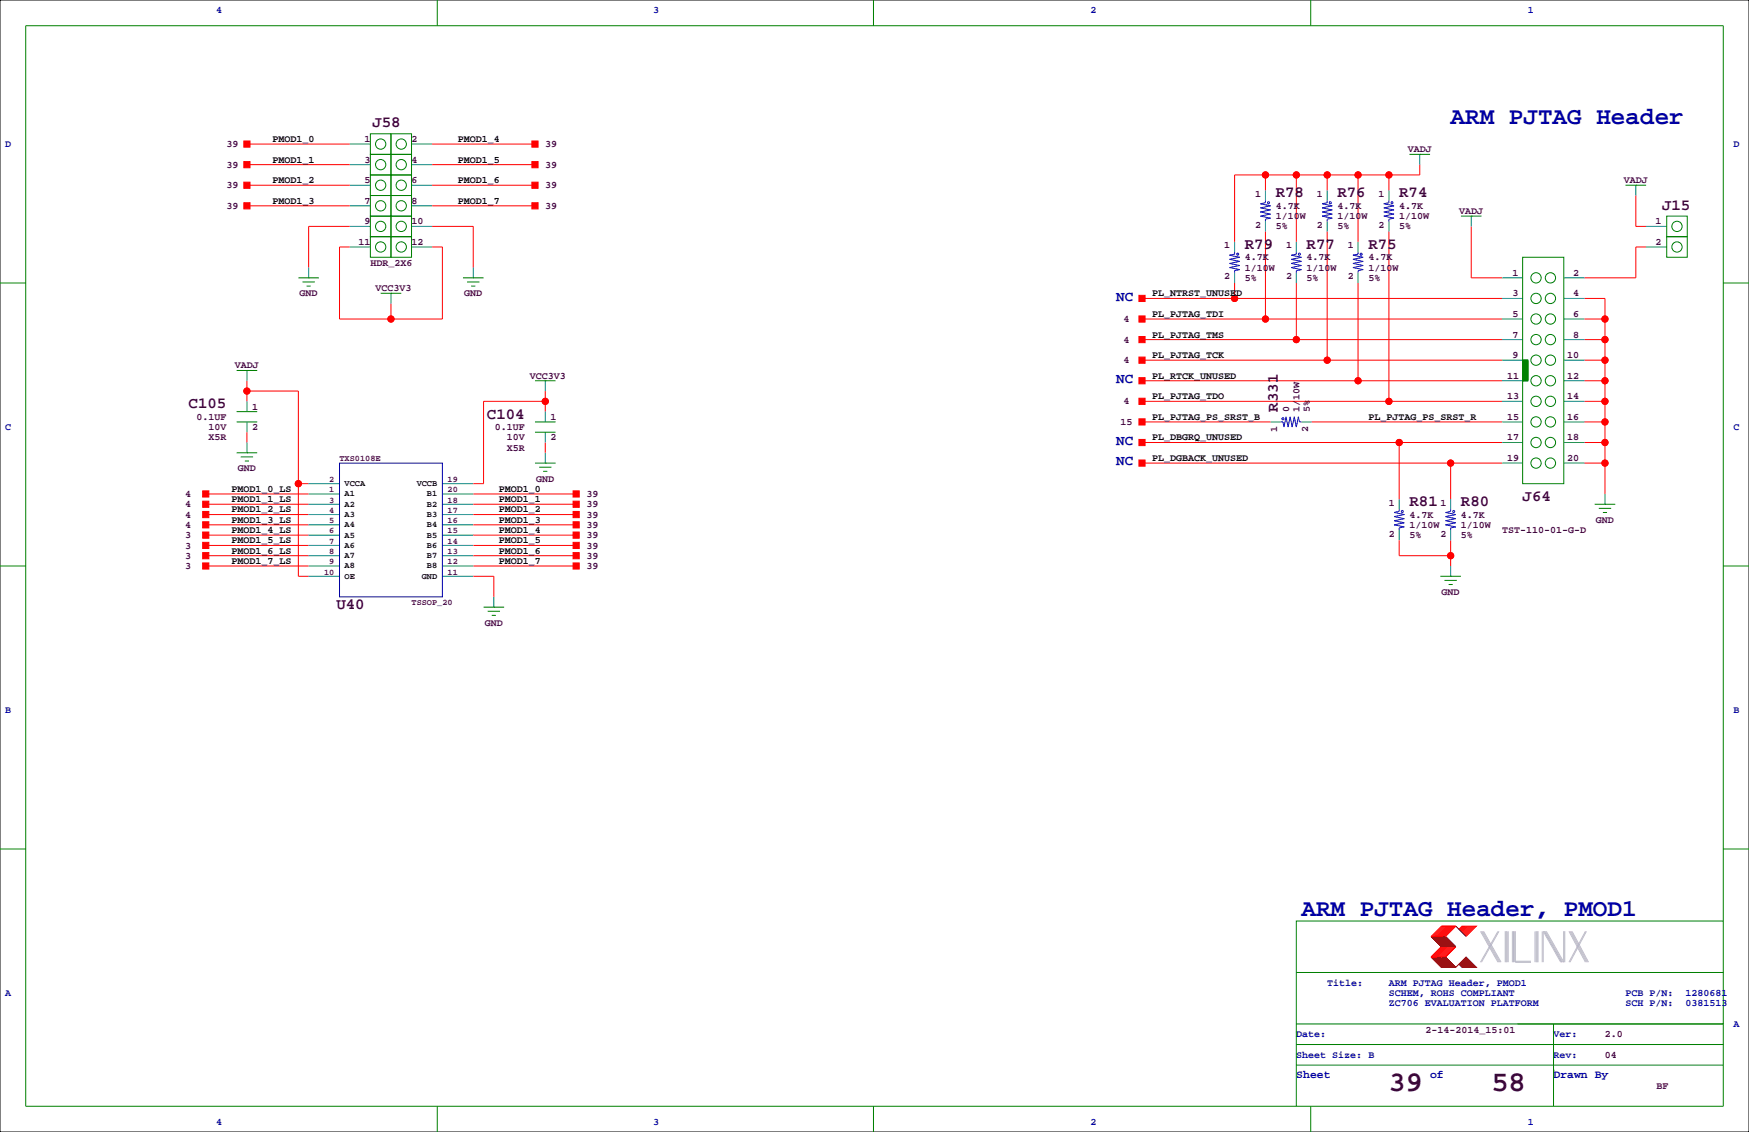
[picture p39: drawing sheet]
<svg xmlns="http://www.w3.org/2000/svg" width="432mm" height="279mm" viewBox="0 0 432 279" stroke-linecap="round" stroke-linejoin="round" font-family="sans-serif">
<defs><g id="words">
<g font-size="7.1" fill="#400040">
<text x="342.8" y="269.3">39</text>
<text x="368.2" y="269.3">58</text>
</g>
<g font-size="6" fill="#0000a0">
<text x="358.1" y="30.5">ARM PJTAG Header</text>
<text x="321.3" y="226.1">ARM PJTAG Header, PMOD1</text>
</g>
<g font-size="3.9" fill="#400040">
<text x="91.9" y="31.5">J58</text>
<text x="315" y="48.7">R78</text>
<text x="330.2" y="48.7">R76</text>
<text x="345.4" y="48.7">R74</text>
<text x="410.3" y="51.8">J15</text>
<text x="307.3" y="61.4">R79</text>
<text x="322.6" y="61.4">R77</text>
<text x="337.8" y="61.4">R75</text>
<text x="46.6" y="100.8">C105</text>
<text x="315.4" y="101.6" transform="rotate(-90 315.4 101.6)">R331</text>
<text x="120.2" y="103.3">C104</text>
<text x="348" y="124.9">R81</text>
<text x="360.7" y="124.9">R80</text>
<text x="375.9" y="123.7">J64</text>
<text x="83.1" y="150.3">U40</text>
</g>
<g font-size="3.5" fill="#0000a0">
<text x="275.6" y="74.2">NC</text>
<text x="275.6" y="94.5">NC</text>
<text x="275.6" y="109.8">NC</text>
<text x="275.6" y="114.8">NC</text>
</g>
<g font-size="2.8" fill="#0000a0">
<text x="320" y="266.1">Sheet</text>
<text x="353.1" y="266.1">of</text>
<text x="383.5" y="266.1">Drawn By</text>
</g>
<g font-size="2.5" fill="#0000a0">
<text x="53.3" y="3.3">4</text>
<text x="161.3" y="3.3">3</text>
<text x="269.2" y="3.3">2</text>
<text x="377.2" y="3.3">1</text>
<text x="1.3" y="36.3">D</text>
<text x="428" y="36.3">D</text>
<text x="1.3" y="106.2">C</text>
<text x="428" y="106.2">C</text>
<text x="1.3" y="176">B</text>
<text x="428" y="176">B</text>
<text x="1.3" y="245.9">A</text>
<text x="327.7" y="243.3">Title:</text>
<text x="342.9" y="245.9">SCHEM, ROHS COMPLIANT</text>
<text x="342.9" y="243.3">ARM PJTAG Header, PMOD1</text>
<text x="401.3" y="245.9">PCB P/N:</text>
<text x="416.1" y="245.9">1280681</text>
<text x="342.9" y="248.4">ZC706 EVALUATION PLATFORM</text>
<text x="401.3" y="248.4">SCH P/N:</text>
<text x="416.1" y="248.4">0381513</text>
<text x="320" y="256">Date:</text>
<text x="383.5" y="256">Ver:</text>
<text x="428" y="253.5">A</text>
<text x="320" y="261.1">Sheet Size: B</text>
<text x="383.5" y="261.1">Rev:</text>
<text x="53.3" y="277.6">4</text>
<text x="161.3" y="277.6">3</text>
<text x="269.2" y="277.6">2</text>
<text x="377.2" y="277.6">1</text>
</g>
<g font-size="2.5">
<text x="67.3" y="35.1">PMOD1_0</text>
<text x="113" y="35.1">PMOD1_4</text>
<text x="67.3" y="40.1">PMOD1_1</text>
<text x="113" y="40.1">PMOD1_5</text>
<text x="67.3" y="45.2">PMOD1_2</text>
<text x="113" y="45.2">PMOD1_6</text>
<text x="67.3" y="50.3">PMOD1_3</text>
<text x="113" y="50.3">PMOD1_7</text>
<text x="284.5" y="73.2">PL_NTRST_UNUSED</text>
<text x="284.5" y="83.3">PL_PJTAG_TMS</text>
<text x="284.5" y="78.2">PL_PJTAG_TDI</text>
<text x="284.5" y="88.4">PL_PJTAG_TCK</text>
<text x="284.5" y="93.5">PL_RTCK_UNUSED</text>
<text x="284.5" y="98.6">PL_PJTAG_TDO</text>
<text x="284.5" y="103.6">PL_PJTAG_PS_SRST_B</text>
<text x="337.8" y="103.6">PL_PJTAG_PS_SRST_R</text>
<text x="284.5" y="108.7">PL_DBGRQ_UNUSED</text>
<text x="284.5" y="113.8">PL_DGBACK_UNUSED</text>
<text x="57.1" y="124">PMOD1_1_LS</text>
<text x="57.1" y="121.4">PMOD1_0_LS</text>
<text x="123.2" y="124">PMOD1_1</text>
<text x="123.2" y="121.4">PMOD1_0</text>
<text x="57.1" y="126.5">PMOD1_2_LS</text>
<text x="57.1" y="129">PMOD1_3_LS</text>
<text x="57.1" y="131.6">PMOD1_4_LS</text>
<text x="123.2" y="129">PMOD1_3</text>
<text x="123.2" y="126.5">PMOD1_2</text>
<text x="123.2" y="131.6">PMOD1_4</text>
<text x="57.1" y="134.1">PMOD1_5_LS</text>
<text x="57.1" y="136.7">PMOD1_6_LS</text>
<text x="123.2" y="136.7">PMOD1_6</text>
<text x="123.2" y="134.1">PMOD1_5</text>
<text x="57.1" y="139.2">PMOD1_7_LS</text>
<text x="123.2" y="139.2">PMOD1_7</text>
</g>
<g font-size="2.5" fill="#400040">
<text x="90" y="35.1">1</text>
<text x="101.6" y="35.1">2</text>
<text x="55.9" y="41.4">39</text>
<text x="55.9" y="36.3">39</text>
<text x="90" y="40.1">3</text>
<text x="101.6" y="40.1">4</text>
<text x="134.6" y="36.3">39</text>
<text x="134.6" y="41.4">39</text>
<text x="347.6" y="37.6">VADJ</text>
<text x="55.9" y="46.5">39</text>
<text x="90" y="45.2">5</text>
<text x="101.6" y="45.2">6</text>
<text x="134.6" y="46.5">39</text>
<text x="400.9" y="45.2">VADJ</text>
<text x="55.9" y="51.6">39</text>
<text x="90" y="50.3">7</text>
<text x="101.6" y="50.3">8</text>
<text x="134.6" y="51.6">39</text>
<text x="309.9" y="48.6">1</text>
<text x="315" y="51.6">4.7K</text>
<text x="325.1" y="48.6">1</text>
<text x="330.2" y="51.6">4.7K</text>
<text x="340.4" y="48.6">1</text>
<text x="345.4" y="51.6">4.7K</text>
<text x="360.3" y="52.8">VADJ</text>
<text x="90" y="55.4">9</text>
<text x="101.6" y="55.4">10</text>
<text x="309.9" y="56.2">2</text>
<text x="315" y="56.6">5%</text>
<text x="315" y="54.1">1/10W</text>
<text x="325.1" y="56.2">2</text>
<text x="330.2" y="56.6">5%</text>
<text x="330.2" y="54.1">1/10W</text>
<text x="340.4" y="56.2">2</text>
<text x="345.4" y="56.6">5%</text>
<text x="345.4" y="54.1">1/10W</text>
<text x="408.7" y="55.4">1</text>
<text x="88.5" y="60.5">11</text>
<text x="91.4" y="65.5">HDR_2X6</text>
<text x="101.6" y="60.5">12</text>
<text x="302.3" y="61.3">1</text>
<text x="307.3" y="64.3">4.7K</text>
<text x="317.5" y="61.3">1</text>
<text x="322.6" y="64.3">4.7K</text>
<text x="332.7" y="61.3">1</text>
<text x="337.8" y="64.3">4.7K</text>
<text x="408.7" y="60.5">2</text>
<text x="92.7" y="71.9">VCC3V3</text>
<text x="302.3" y="68.9">2</text>
<text x="307.3" y="66.8">1/10W</text>
<text x="307.3" y="69.3">5%</text>
<text x="317.5" y="68.9">2</text>
<text x="322.6" y="66.8">1/10W</text>
<text x="322.6" y="69.3">5%</text>
<text x="332.7" y="68.9">2</text>
<text x="337.8" y="66.8">1/10W</text>
<text x="337.8" y="69.3">5%</text>
<text x="373.4" y="68.1">1</text>
<text x="388.4" y="68.1">2</text>
<text x="74" y="73.2">GND</text>
<text x="114.6" y="73.2">GND</text>
<text x="373.4" y="73.2">3</text>
<text x="388.4" y="73.2">4</text>
<text x="277.4" y="79.5">4</text>
<text x="373.4" y="83.3">7</text>
<text x="373.4" y="78.2">5</text>
<text x="388.4" y="78.2">6</text>
<text x="388.4" y="83.3">8</text>
<text x="277.4" y="89.7">4</text>
<text x="277.4" y="84.6">4</text>
<text x="373.4" y="88.4">9</text>
<text x="386.9" y="88.4">10</text>
<text x="58" y="90.9">VADJ</text>
<text x="130.8" y="93.5">VCC3V3</text>
<text x="372.1" y="93.5">11</text>
<text x="386.9" y="93.5">12</text>
<text x="62.2" y="101.1">1</text>
<text x="277.4" y="99.8">4</text>
<text x="318.3" y="101.6" transform="rotate(-90 318.3 101.6)">0</text>
<text x="320.8" y="101.6" transform="rotate(-90 320.8 101.6)">1/10W</text>
<text x="323.3" y="101.6" transform="rotate(-90 323.3 101.6)">5%</text>
<text x="372.1" y="98.6">13</text>
<text x="386.9" y="98.6">14</text>
<text x="48.5" y="103.6">0.1UF</text>
<text x="51.4" y="106.2">10V</text>
<text x="62.2" y="106.2">2</text>
<text x="122.1" y="106.2">0.1UF</text>
<text x="135.9" y="103.6">1</text>
<text x="276.6" y="104.9">15</text>
<text x="315.3" y="106.7" transform="rotate(-90 315.3 106.7)">1</text>
<text x="322.9" y="106.7" transform="rotate(-90 322.9 106.7)">2</text>
<text x="372.1" y="103.6">15</text>
<text x="386.9" y="103.6">16</text>
<text x="51.4" y="108.7">X5R</text>
<text x="125.1" y="111.3">X5R</text>
<text x="125.1" y="108.7">10V</text>
<text x="135.9" y="108.7">2</text>
<text x="372.1" y="108.7">17</text>
<text x="372.1" y="113.8">19</text>
<text x="386.9" y="108.7">18</text>
<text x="386.9" y="113.8">20</text>
<text x="58.7" y="116.3">GND</text>
<text x="132.4" y="118.9">GND</text>
<text x="45.7" y="125.2">4</text>
<text x="45.7" y="122.7">4</text>
<text x="144.8" y="125.2">39</text>
<text x="144.8" y="122.7">39</text>
<text x="342.9" y="124.8">1</text>
<text x="355.6" y="124.8">1</text>
<text x="45.7" y="127.8">4</text>
<text x="45.7" y="130.3">4</text>
<text x="144.8" y="130.3">39</text>
<text x="144.8" y="127.8">39</text>
<text x="348" y="127.8">4.7K</text>
<text x="348" y="130.3">1/10W</text>
<text x="360.7" y="130.3">1/10W</text>
<text x="360.7" y="127.8">4.7K</text>
<text x="370.8" y="131.6">TST-110-01-G-D</text>
<text x="394" y="129">GND</text>
<text x="45.7" y="135.4">3</text>
<text x="45.7" y="132.8">3</text>
<text x="45.7" y="137.9">3</text>
<text x="144.8" y="137.9">39</text>
<text x="144.8" y="135.4">39</text>
<text x="144.8" y="132.8">39</text>
<text x="342.9" y="132.4">2</text>
<text x="348" y="132.8">5%</text>
<text x="355.6" y="132.4">2</text>
<text x="360.7" y="132.8">5%</text>
<text x="45.7" y="140.5">3</text>
<text x="144.8" y="140.5">39</text>
<text x="355.9" y="146.8">GND</text>
<text x="119.7" y="154.4">GND</text>
<text x="351.9" y="255">2-14-2014_15:01</text>
<text x="396.2" y="256">2.0</text>
<text x="396.2" y="261.1">04</text>
<text x="408.9" y="268.7">BF</text>
</g>
<g font-size="2.1" fill="#400040">
<text x="83.8" y="113.9">TXS0108E</text>
<text x="81.3" y="118.9">2</text>
<text x="110.5" y="118.9">19</text>
<text x="81.3" y="124">3</text>
<text x="81.3" y="121.5">1</text>
<text x="110.5" y="124">18</text>
<text x="110.5" y="121.5">20</text>
<text x="81.3" y="131.6">6</text>
<text x="81.3" y="129.1">5</text>
<text x="81.3" y="126.6">4</text>
<text x="110.5" y="131.6">15</text>
<text x="110.5" y="129.1">16</text>
<text x="110.5" y="126.6">17</text>
<text x="81.3" y="134.2">7</text>
<text x="81.3" y="136.7">8</text>
<text x="110.5" y="136.7">13</text>
<text x="110.5" y="134.2">14</text>
<text x="80" y="141.8">10</text>
<text x="81.3" y="139.3">9</text>
<text x="110.5" y="139.3">12</text>
<text x="110.5" y="141.8">11</text>
<text x="101.6" y="149.4">TSSOP_20</text>
</g>
<g font-size="2.1">
<text x="85.1" y="120">VCCA</text>
<text x="102.9" y="120">VCCB</text>
<text x="85.1" y="122.5">A1</text>
<text x="85.1" y="125.1">A2</text>
<text x="105.4" y="122.5">B1</text>
<text x="105.4" y="125.1">B2</text>
<text x="85.1" y="127.6">A3</text>
<text x="85.1" y="130.1">A4</text>
<text x="105.4" y="127.6">B3</text>
<text x="105.4" y="130.1">B4</text>
<text x="85.1" y="132.7">A5</text>
<text x="85.1" y="137.8">A7</text>
<text x="85.1" y="135.2">A6</text>
<text x="105.4" y="135.2">B6</text>
<text x="105.4" y="137.8">B7</text>
<text x="105.4" y="132.7">B5</text>
<text x="85.1" y="140.3">A8</text>
<text x="85.1" y="142.8">OE</text>
<text x="104.1" y="142.8">GND</text>
<text x="105.4" y="140.3">B8</text>
</g>
</g></defs>
<path d="M0 0h431.8v279.4h-431.8z" fill="none" stroke="#000" stroke-width=".25"/>
<g fill="none" stroke="#f00" stroke-width=".25">
<path d="M61 35.6h25.4M106.7 35.6h25.4M61 50.8h25.4M61 45.7h25.4M61 40.6h25.4M86.4 55.9h-10.2v10.1M106.7 50.8h25.4M106.7 45.7h25.4M106.7 40.6h25.4M106.7 55.9h10.1v10.1M312.4 43.2v3.8M312.4 57.2v21.5"/>
<path d="M320 43.2v16.5M327.7 43.2v3.8M327.7 57.2v31.7M335.3 43.2v16.5M342.9 43.2v3.8M342.9 57.2v41.9M350.5 40.6v2.6h-45.7v16.5M363.2 55.9v12.7h7.6M403.9 48.3v7.6h2.5M86.4 61h-2.6v17.7h25.4v-17.7h-2.5M96.5 74.9v3.8M281.9 78.7h88.9"/>
<path d="M281.9 73.7h88.9M304.8 69.8v3.9M320 69.8v14M335.3 69.8v24.2M391.2 78.7h5M391.2 73.7h5v48.2M406.4 61h-2.5v7.6h-12.7M61 96.5h12.7v45.7h2.5M61 94v5.1M134.6 96.5v5.1M134.6 99.1h-15.2v20.3h-2.6M281.9 99.1h88.9"/>
<path d="M281.9 83.8h88.9M281.9 88.9h88.9M281.9 94h88.9M391.2 99.1h5M391.2 83.8h5M391.2 88.9h5M391.2 94h5M61 106.7v2.5M73.7 119.4h2.5M134.6 109.2v2.6M281.9 114.3h88.9M281.9 109.2h88.9"/>
<path d="M281.9 104.1h31.8M323.8 104.1h47M345.4 109.2v14M358.1 114.3v8.9M391.2 114.3h5M391.2 109.2h5M391.2 104.1h5M50.8 132.1h25.4M50.8 134.6h25.4M50.8 137.2h25.4M50.8 139.7h25.4M50.8 121.9h25.4"/>
<path d="M50.8 124.5h25.4M50.8 127h25.4M50.8 129.5h25.4M116.8 132.1h25.4M116.8 134.6h25.4M116.8 137.2h25.4M116.8 139.7h25.4M116.8 121.9h25.4M116.8 124.5h25.4M116.8 127h25.4M116.8 129.5h25.4M345.4 133.3v3.9h12.7"/>
<path d="M358.1 133.3v6.4M116.8 142.2h5.1v5.1M355.9 233.7l-2.6 2.5h3.6l2.5-2.5M355.9 228.6h3.5l-2.5 2.5h-3.6zM356.1 233.7l-2.5 2.5M356.1 228.6l-2.5 2.5M356.4 233.7l-2.6 2.5M356.4 228.6l-2.6 2.5M356.6 233.7l-2.5 2.5M356.6 228.6l-2.5 2.5M356.9 233.7l-2.6 2.5M356.9 228.6l-2.6 2.5"/>
<path d="M357.1 233.7l-2.5 2.5M357.1 228.6l-2.5 2.5M357.4 233.7l-2.6 2.5M357.4 228.6l-2.6 2.5M357.6 233.7l-2.5 2.5M357.6 228.6l-2.5 2.5M357.9 233.7l-2.6 2.5M357.9 228.6l-2.6 2.5M358.1 233.7l-2.5 2.5M358.1 228.6l-2.5 2.5M358.4 233.7l-2.5 2.5M358.4 228.6l-2.5 2.5"/>
<path d="M358.6 233.7l-2.5 2.5M358.6 228.6l-2.5 2.5M358.9 233.7l-2.5 2.5M358.9 228.6l-2.5 2.5M359.2 233.7l-2.6 2.5M359.2 228.6l-2.6 2.5M360.2 229.4l.7-.8h3.6l-2.6 2.5M361.2 228.6l-.8 .8M361.4 228.6l-1 1M361.7 228.6l-1 1M361.9 228.6l-1.2 1.3M362.2 228.6l-1.3 1.3"/>
<path d="M362.5 228.6l-1.6 1.5M362.7 228.6l-1.5 1.5M363 228.6l-1.8 1.8M363.2 228.6l-1.8 1.8M363.5 228.6l-2.1 2M363.7 228.6l-2 2M364 228.6l-2.3 2.3M364.2 228.6l-2.3 2.3"/>
<circle cx="312.4" cy="43.2" r=".76"/>
<circle cx="320" cy="43.2" r=".76"/>
<circle cx="327.7" cy="43.2" r=".76"/>
<circle cx="335.3" cy="43.2" r=".76"/>
<circle cx="342.9" cy="43.2" r=".76"/>
<circle cx="96.5" cy="78.7" r=".76"/>
<circle cx="304.8" cy="73.7" r=".76"/>
<circle cx="312.4" cy="78.7" r=".76"/>
<circle cx="396.2" cy="78.7" r=".76"/>
<circle cx="61" cy="96.5" r=".76"/>
<circle cx="134.6" cy="99.1" r=".76"/>
<circle cx="320" cy="83.8" r=".76"/>
<circle cx="327.7" cy="88.9" r=".76"/>
<circle cx="335.3" cy="94" r=".76"/>
<circle cx="342.9" cy="99.1" r=".76"/>
<circle cx="396.2" cy="94" r=".76"/>
<circle cx="396.2" cy="83.8" r=".76"/>
<circle cx="396.2" cy="99.1" r=".76"/>
<circle cx="396.2" cy="88.9" r=".76"/>
<circle cx="73.7" cy="119.4" r=".76"/>
<circle cx="345.4" cy="109.2" r=".76"/>
<circle cx="358.1" cy="114.3" r=".76"/>
<circle cx="396.2" cy="109.2" r=".76"/>
<circle cx="396.2" cy="114.3" r=".76"/>
<circle cx="396.2" cy="104.1" r=".76"/>
<circle cx="358.1" cy="137.2" r=".76"/>
</g>
<g fill="#f00" stroke="#f00" stroke-width=".25">
<path d="M141.5 131.3h1.5v1.5h-1.5z" fill-rule="evenodd"/>
<path d="M141.5 133.9h1.5v1.5h-1.5z" fill-rule="evenodd"/>
<path d="M141.5 136.4h1.5v1.5h-1.5z" fill-rule="evenodd"/>
<path d="M141.5 138.9h1.5v1.6h-1.5z" fill-rule="evenodd"/>
<path d="M50 138.9h1.6v1.6h-1.6z" fill-rule="evenodd"/>
<path d="M50 136.4h1.6v1.5h-1.6z" fill-rule="evenodd"/>
<path d="M50 131.3h1.6v1.5h-1.6z" fill-rule="evenodd"/>
<path d="M50 133.9h1.6v1.5h-1.6z" fill-rule="evenodd"/>
<path d="M141.5 121.2h1.5v1.5h-1.5z" fill-rule="evenodd"/>
<path d="M141.5 123.7h1.5v1.5h-1.5z" fill-rule="evenodd"/>
<path d="M141.5 126.2h1.5v1.6h-1.5z" fill-rule="evenodd"/>
<path d="M141.5 128.8h1.5v1.5h-1.5z" fill-rule="evenodd"/>
<path d="M50 128.8h1.6v1.5h-1.6z" fill-rule="evenodd"/>
<path d="M50 126.2h1.6v1.6h-1.6z" fill-rule="evenodd"/>
<path d="M50 121.2h1.6v1.5h-1.6z" fill-rule="evenodd"/>
<path d="M50 123.7h1.6v1.5h-1.6z" fill-rule="evenodd"/>
<path d="M131.3 50h1.5v1.6h-1.5z" fill-rule="evenodd"/>
<path d="M131.3 45h1.5v1.5h-1.5z" fill-rule="evenodd"/>
<path d="M131.3 39.9h1.5v1.5h-1.5z" fill-rule="evenodd"/>
<path d="M131.3 34.8h1.5v1.5h-1.5z" fill-rule="evenodd"/>
<path d="M281.2 113.5h1.5v1.6h-1.5z" fill-rule="evenodd"/>
<path d="M281.2 108.5h1.5v1.5h-1.5z" fill-rule="evenodd"/>
<path d="M281.2 72.9h1.5v1.5h-1.5z" fill-rule="evenodd"/>
<path d="M281.2 93.2h1.5v1.5h-1.5z" fill-rule="evenodd"/>
<path d="M281.2 78h1.5v1.5h-1.5z" fill-rule="evenodd"/>
<path d="M281.2 83.1h1.5v1.5h-1.5z" fill-rule="evenodd"/>
<path d="M281.2 88.1h1.5v1.6h-1.5z" fill-rule="evenodd"/>
<path d="M281.2 98.3h1.5v1.5h-1.5z" fill-rule="evenodd"/>
<path d="M281.2 103.4h1.5v1.5h-1.5z" fill-rule="evenodd"/>
<path d="M60.2 34.8h1.5v1.5h-1.5z" fill-rule="evenodd"/>
<path d="M60.2 39.9h1.5v1.5h-1.5z" fill-rule="evenodd"/>
<path d="M60.2 45h1.5v1.5h-1.5z" fill-rule="evenodd"/>
<path d="M60.2 50h1.5v1.6h-1.5z" fill-rule="evenodd"/>
<circle cx="134.6" cy="99.1" r=".76"/>
<circle cx="96.5" cy="78.7" r=".76"/>
<circle cx="61" cy="96.5" r=".76"/>
<circle cx="73.7" cy="119.4" r=".76"/>
<circle cx="358.1" cy="137.2" r=".76"/>
<circle cx="358.1" cy="114.3" r=".76"/>
<circle cx="345.4" cy="109.2" r=".76"/>
<circle cx="396.2" cy="78.7" r=".76"/>
<circle cx="396.2" cy="83.8" r=".76"/>
<circle cx="396.2" cy="88.9" r=".76"/>
<circle cx="396.2" cy="99.1" r=".76"/>
<circle cx="396.2" cy="94" r=".76"/>
<circle cx="396.2" cy="104.1" r=".76"/>
<circle cx="396.2" cy="109.2" r=".76"/>
<circle cx="396.2" cy="114.3" r=".76"/>
<circle cx="304.8" cy="73.7" r=".76"/>
<circle cx="335.3" cy="94" r=".76"/>
<circle cx="342.9" cy="43.2" r=".76"/>
<circle cx="335.3" cy="43.2" r=".76"/>
<circle cx="327.7" cy="43.2" r=".76"/>
<circle cx="320" cy="43.2" r=".76"/>
<circle cx="312.4" cy="43.2" r=".76"/>
<circle cx="312.4" cy="78.7" r=".76"/>
<circle cx="320" cy="83.8" r=".76"/>
<circle cx="327.7" cy="88.9" r=".76"/>
<circle cx="342.9" cy="99.1" r=".76"/>
</g>
<g fill="none" stroke="#008080" stroke-width=".25">
<path d="M86.4 35.6h5M101.6 35.6h5.1M350.5 38.1v2.5M86.4 40.6h5M86.4 45.7h5M86.4 50.8h5M86.4 55.9h5M101.6 40.6h5.1M101.6 45.7h5.1M101.6 50.8h5.1M101.6 55.9h5.1M304.8 59.7v2.5"/>
<path d="M312.4 47v2.5M312.4 54.6v2.6M320 59.7v2.5M327.7 47v2.5M327.7 54.6v2.6M335.3 59.7v2.5M342.9 47v2.5M342.9 54.6v2.6M363.2 53.3v2.6M403.9 45.7v2.6M406.4 55.9h5.1M76.2 66v2.6"/>
<path d="M86.4 61h5M96.5 72.4v2.5M101.6 61h5.1M116.8 66v2.6M304.8 67.3v2.5M320 67.3v2.5M335.3 67.3v2.5M370.8 68.6h5.1M370.8 78.7h5.1M370.8 73.7h5.1M386.1 68.6h5.1M386.1 78.7h5.1"/>
<path d="M386.1 73.7h5.1M406.4 61h5.1M61 91.4v2.6M61 99.1v2.5M134.6 94v2.5M370.8 83.8h5.1M370.8 88.9h5.1M370.8 94h5.1M370.8 99.1h5.1M386.1 83.8h5.1M386.1 88.9h5.1M386.1 94h5.1"/>
<path d="M386.1 99.1h5.1M61 104.1v2.6M61 109.2v2.6M76.2 119.4h7.6M109.2 119.4h7.6M134.6 101.6v2.5M134.6 106.7v2.5M134.6 111.8v2.5M313.7 104.1h2.5M321.3 104.1h2.5M370.8 104.1h5.1M370.8 109.2h5.1"/>
<path d="M370.8 114.3h5.1M386.1 104.1h5.1M386.1 109.2h5.1M386.1 114.3h5.1M76.2 121.9h7.6M76.2 124.5h7.6M76.2 127h7.6M76.2 129.5h7.6M76.2 134.6h7.6M76.2 137.2h7.6M76.2 139.7h7.6M76.2 132.1h7.6"/>
<path d="M109.2 121.9h7.6M109.2 124.5h7.6M109.2 127h7.6M109.2 129.5h7.6M109.2 134.6h7.6M109.2 137.2h7.6M109.2 139.7h7.6M109.2 132.1h7.6M345.4 123.2v2.5M345.4 130.8v2.5M358.1 123.2v2.5M358.1 130.8v2.5"/>
<path d="M358.1 139.7v2.5M396.2 121.9v2.6M76.2 142.2h7.6M109.2 142.2h7.6M121.9 147.3v2.6"/>
</g>
<g fill="none" stroke="#00f" stroke-width=".25">
<path d="M312.4 49.5v.5l-1.3 .3 2.6 .5-2.6 .5 2.6 .5-2.6 .5 2.6 .5-2.6 .5 2.6 .5-1.3 .3v.5M327.7 49.5v.5l-1.3 .3 2.5 .5-2.5 .5 2.5 .5-2.5 .5 2.5 .5-2.5 .5 2.5 .5-1.2 .3v.5M342.9 49.5v.5l-1.3 .3 2.6 .5-2.6 .5 2.6 .5-2.6 .5 2.6 .5-2.6 .5 2.6 .5-1.3 .3v.5M304.8 62.2v.5l-1.3 .3 2.6 .5-2.6 .5 2.6 .5-2.6 .5 2.6 .5-2.6 .5 2.6 .5-1.3 .3v.5M320 62.2v.5l-1.2 .3 2.5 .5-2.5 .5 2.5 .5-2.5 .5 2.5 .5-2.5 .5 2.5 .5-1.3 .3v.5M335.3 62.2v.5l-1.3 .3 2.5 .5-2.5 .5 2.5 .5-2.5 .5 2.5 .5-2.5 .5 2.5 .5-1.2 .3v.5M316.2 104.1h.5l.3 1.3 .5-2.5 .5 2.5 .5-2.5 .5 2.5 .5-2.5 .5 2.5 .5-2.5 .3 1.2h.5M345.4 125.7v.5l-1.2 .3 2.5 .5-2.5 .5 2.5 .5-2.5 .5 2.5 .5-2.5 .5 2.5 .5-1.3 .3v.5M358.1 125.7v.5l-1.2 .3 2.5 .5-2.5 .5 2.5 .5-2.5 .5 2.5 .5-2.5 .5 2.5 .5-1.3 .3v.5"/>
<circle cx="313.2" cy="50" r=".25"/>
<circle cx="328.4" cy="50" r=".25"/>
<circle cx="343.7" cy="50" r=".25"/>
<circle cx="305.6" cy="62.7" r=".25"/>
<circle cx="320.8" cy="62.7" r=".25"/>
<circle cx="336" cy="62.7" r=".25"/>
<circle cx="316.7" cy="103.4" r=".25"/>
<circle cx="346.2" cy="126.2" r=".25"/>
<circle cx="358.9" cy="126.2" r=".25"/>
</g>
<g fill="none" stroke="#008000" stroke-width=".25">
<path d="M6.3 6.4h419.1v266.6h-419.1zM107.9 0v6.4M215.6 0v6.4M323.6 0v6.4M91.4 38.1h5.1v5.1h-5.1zM91.4 33h5.1v5.1h-5.1zM96.5 38.1h5.1v5.1h-5.1zM96.5 33h5.1v5.1h-5.1zM348 38.1h5.1M350.5 38.1h.1M91.4 58.4h5.1v5.1h-5.1zM91.4 53.3h5.1v5.1h-5.1z"/>
<path d="M91.4 48.3h5.1v5h-5.1zM91.4 43.2h5.1v5.1h-5.1zM96.5 58.4h5.1v5.1h-5.1zM96.5 53.3h5.1v5.1h-5.1zM96.5 48.3h5.1v5h-5.1zM96.5 43.2h5.1v5.1h-5.1zM360.7 53.3h5.1M363.2 53.3h.1M401.3 45.7h5.1M403.9 45.7h.1M411.5 53.3h5.1v5.1h-5.1zM411.5 58.4h5.1v5.1h-5.1z"/>
<path d="M0 69.8h6.3M73.7 68.6h5M74.7 69.6h3M75.7 70.6h1M76.2 68.6h.1M94 72.4h5.1M96.5 72.4h.1M114.3 68.6h5.1M115.3 69.6h3.1M116.3 70.6h1M116.8 68.6h.1M375.9 63.5h10.2v55.9h-10.2z"/>
<path d="M425.4 69.8h6.4M58.4 91.4h5.1M61 91.4h.1M132.1 94h5.1M134.6 94h.1M350.5 91.4h.1M375.9 88.9h1.3v5.1h-1.3zM375.9 88.9h1.3v5.1h-1.3M58.4 104.1h5.1M58.4 101.6h5.1M58.4 111.8h5.1M59.4 112.8h3.1"/>
<path d="M60.5 113.8h1M61 111.8h.1M132.1 114.3h5.1M132.1 106.7h5.1M132.1 104.1h5.1M133.1 115.3h3M134.1 116.3h1M134.6 114.3h.1M0 139.7h6.3M393.7 124.5h5.1M394.7 125.5h3.1M395.7 126.5h1"/>
<path d="M396.2 124.5h.1M425.4 139.7h6.4M119.4 149.9h5.1M120.4 150.9h3M121.4 151.9h1M121.9 149.9h.1M355.6 142.2h5.1M356.6 143.3h3.1M357.6 144.3h1M358.1 142.2h.1M0 209.5h6.3M425.4 209.5h6.4"/>
<path d="M425.4 227.3h-105.4v35.6M320 257.8h105.4M320 252.7h105.4M320 240h105.4M383.5 252.7v20.3M107.9 273v6.4M215.6 273v6.4M320 262.9v10.1M320 262.9h105.4M323.6 273v6.4M383.5 264.2h.1"/>
<circle cx="94" cy="35.6" r="1.27"/>
<circle cx="99.1" cy="35.6" r="1.27"/>
<circle cx="94" cy="40.6" r="1.27"/>
<circle cx="94" cy="55.9" r="1.27"/>
<circle cx="94" cy="45.7" r="1.27"/>
<circle cx="94" cy="50.8" r="1.27"/>
<circle cx="99.1" cy="55.9" r="1.27"/>
<circle cx="99.1" cy="40.6" r="1.27"/>
<circle cx="99.1" cy="45.7" r="1.27"/>
<circle cx="99.1" cy="50.8" r="1.27"/>
<circle cx="414" cy="55.9" r="1.27"/>
<circle cx="94" cy="61" r="1.27"/>
<circle cx="99.1" cy="61" r="1.27"/>
<circle cx="379.2" cy="68.6" r="1.27"/>
<circle cx="379.2" cy="78.7" r="1.27"/>
<circle cx="379.2" cy="73.7" r="1.27"/>
<circle cx="382.8" cy="68.6" r="1.27"/>
<circle cx="382.8" cy="78.7" r="1.27"/>
<circle cx="382.8" cy="73.7" r="1.27"/>
<circle cx="414" cy="61" r="1.27"/>
<circle cx="379.2" cy="94" r="1.27"/>
<circle cx="379.2" cy="83.8" r="1.27"/>
<circle cx="379.2" cy="99.1" r="1.27"/>
<circle cx="379.2" cy="88.9" r="1.27"/>
<circle cx="382.8" cy="94" r="1.27"/>
<circle cx="382.8" cy="83.8" r="1.27"/>
<circle cx="382.8" cy="99.1" r="1.27"/>
<circle cx="382.8" cy="88.9" r="1.27"/>
<circle cx="379.2" cy="109.2" r="1.27"/>
<circle cx="379.2" cy="114.3" r="1.27"/>
<circle cx="379.2" cy="104.1" r="1.27"/>
<circle cx="382.8" cy="109.2" r="1.27"/>
<circle cx="382.8" cy="114.3" r="1.27"/>
<circle cx="382.8" cy="104.1" r="1.27"/>
</g>
<path d="M375.9 88.9h1.3v5.1h-1.3z" fill-rule="evenodd" fill="#008000" stroke="#008000" stroke-width=".25"/>
<g fill="none" stroke="#800000" stroke-width=".25">
<path d="M353.3 236.2l2.6 2.6h3.5M353.3 231.1l2.6 2.6M353.6 231.1l2.5 2.6M353.6 236.2l2.5 2.6M353.8 231.1l2.6 2.6M353.8 236.2l2.6 2.6M354.1 231.1l2.5 2.6M354.1 236.2l2.5 2.6M354.3 231.1l2.6 2.6M354.3 236.2l2.6 2.6M354.6 231.1l2.5 2.6M354.6 236.2l2.5 2.6"/>
<path d="M354.8 231.1l2.6 2.6M354.8 236.2l2.6 2.6M355.1 231.1l2.5 2.6M355.1 236.2l2.5 2.6M355.3 231.1l2.6 2.6M355.3 236.2l2.6 2.6M355.6 231.1l2.5 2.6M355.6 236.2l2.5 2.6M355.9 231.1l2.5 2.6M355.9 236.2l2.5 2.6M356.1 231.1l2.5 2.6M356.1 236.2l2.5 2.6"/>
<path d="M356.4 231.1l2.5 2.6M356.4 236.2l2.5 2.6M356.6 231.1l2.6 2.6M356.6 236.2l2.6 2.6M356.9 231.1l2.5 2.6M356.9 236.2l2.5 2.6M359.4 228.6l2.5 2.5M360.2 238l.7 .8h3.6l-2.6-2.6-2.5 2.6M360.4 237.7l1 1.1M360.4 238l.8 .8M360.7 237.5l1.2 1.3M360.7 237.7l1 1.1"/>
<path d="M360.9 237.2l1.6 1.6M360.9 237.5l1.3 1.3M361.2 237l1.8 1.8M361.2 237.2l1.5 1.6M361.4 236.7l2.1 2.1M361.4 237l1.8 1.8M361.7 236.5l2.3 2.3M361.7 236.7l2 2.1M361.9 236.5l2.3 2.3"/>
</g>
<g fill="none" stroke="#c0c0c0" stroke-width=".25">
<path d="M365.5 229.9l4.3 7.6M365.8 229.9l4.3 7.6M366 229.9l4.3 7.6M366.3 229.9l4.3 7.6M369.8 229.9l-4.3 7.6M370.1 229.9l-4.3 7.6M371.6 229.9v7.6M371.9 229.9v7.6M372.1 229.9v7.6M372.4 229.9v7.6M373.4 229.9v7.6M373.6 229.9v7.6"/>
<path d="M373.9 229.9v7.6M374.1 229.9v7.6h3.9M374.1 237.2h3.9M379 229.9v7.6M379.2 229.9v7.6M379.5 229.9v7.6M379.7 229.9v7.6M380.7 229.9v7.6M381 237.5v-7.6l4.3 7.6M381.3 229.9l4.3 7.6M381.5 229.9l4.3 7.6M381.8 229.9l4.3 7.6v-7.6"/>
<path d="M386.3 229.9v7.6M387.3 229.9l4.1 7.6M387.6 229.9l4.1 7.6M387.9 229.9l4 7.6M388.1 229.9l4.1 7.6M391.4 229.9l-4.1 7.6M391.7 229.9l-4.1 7.6"/>
</g>
<path d="M83.8 114.3h25.4v33h-25.4z" fill="none" stroke="#0000a0" stroke-width=".25"/>
<use href="#words"/>
</svg>
